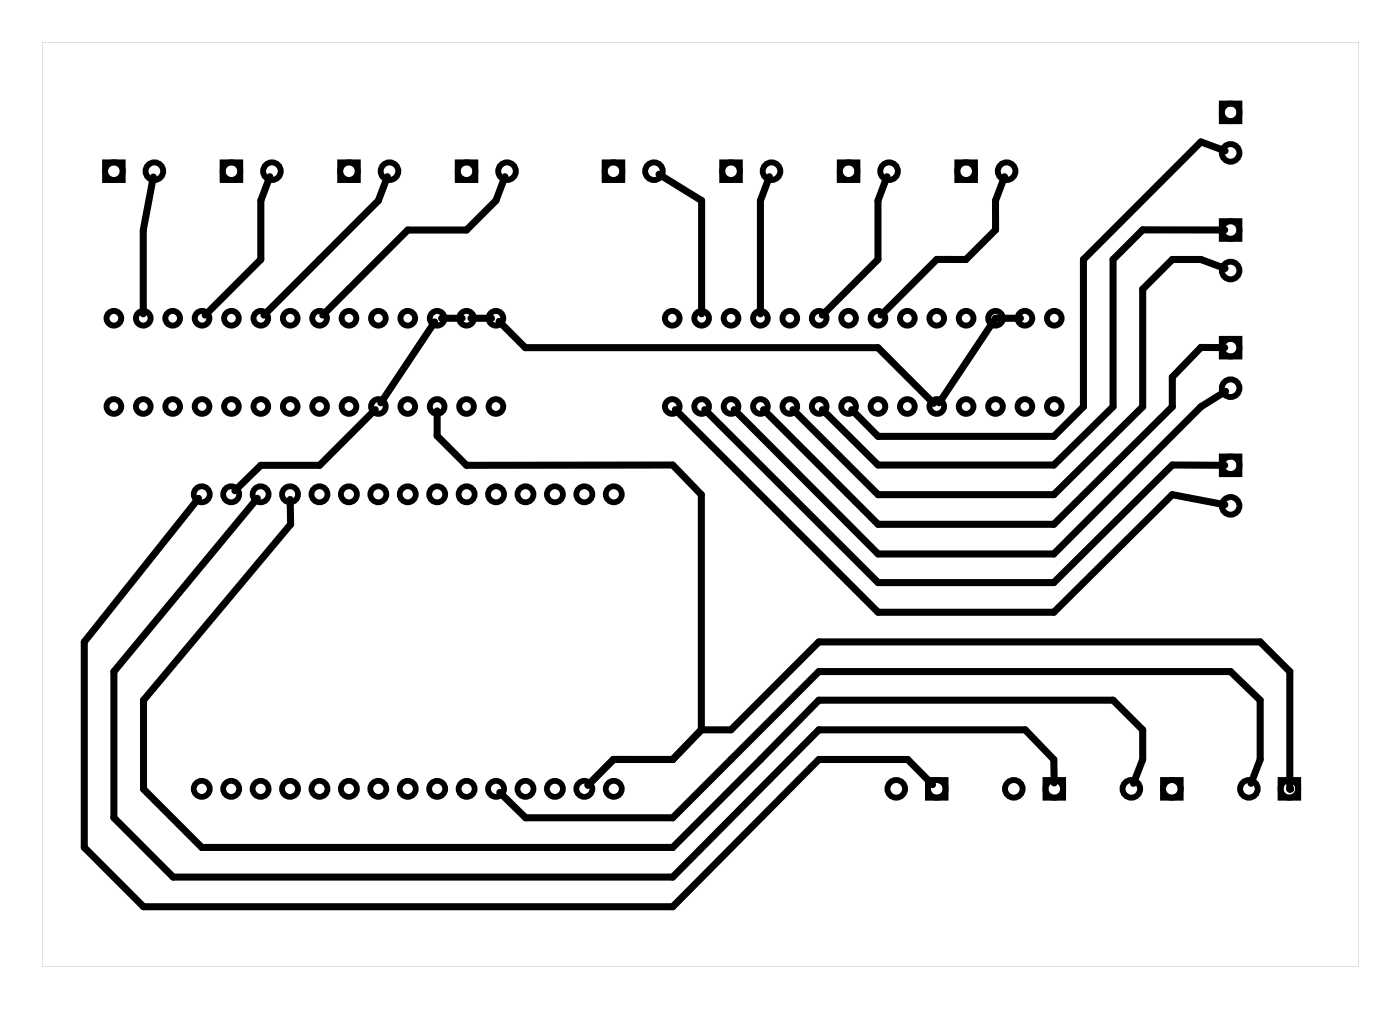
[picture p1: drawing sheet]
<svg xmlns="http://www.w3.org/2000/svg" width="121mm" height="87mm" viewBox="0 0 121 87" stroke-linecap="round" stroke-linejoin="round" font-family="sans-serif">
<g fill="#000">
<path d="M3.6 3.6h113.8v79.8h-113.8zM3.6 3.6v79.8h113.8v-79.8z"/>
<circle cx="111.5" cy="68.2" r=".3"/>
</g>
<g fill="none" stroke="#000" stroke-width=".51">
<path d="M9.1 14h1.5v1.5h-1.5zM19.2 14h1.6v1.5h-1.6zM29.4 14h1.5v1.5h-1.5zM39.6 14h1.5v1.5h-1.5zM52.3 14h1.5v1.5h-1.5zM62.4 14h1.5v1.5h-1.5zM72.6 14h1.5v1.5h-1.5zM82.7 14h1.6v1.5h-1.6zM105.6 8.9h1.5v1.6h-1.5zM105.6 19.1h1.5v1.5h-1.5zM105.6 29.3h1.5v1.5h-1.5zM105.6 39.4h1.5v1.5h-1.5z"/>
<path d="M80.2 67.4h1.5v1.5h-1.5zM90.4 67.4h1.5v1.5h-1.5zM100.5 67.4h1.5v1.5h-1.5zM110.7 67.4h1.5v1.5h-1.5z"/>
<circle cx="9.8" cy="14.8" r=".76"/>
<circle cx="13.3" cy="14.8" r=".76"/>
<circle cx="20" cy="14.8" r=".76"/>
<circle cx="23.5" cy="14.8" r=".76"/>
<circle cx="30.2" cy="14.8" r=".76"/>
<circle cx="33.7" cy="14.8" r=".76"/>
<circle cx="40.3" cy="14.8" r=".76"/>
<circle cx="43.8" cy="14.8" r=".76"/>
<circle cx="53" cy="14.8" r=".76"/>
<circle cx="56.5" cy="14.8" r=".76"/>
<circle cx="63.2" cy="14.8" r=".76"/>
<circle cx="66.7" cy="14.8" r=".76"/>
<circle cx="73.3" cy="14.8" r=".76"/>
<circle cx="76.8" cy="14.8" r=".76"/>
<circle cx="83.5" cy="14.8" r=".76"/>
<circle cx="87" cy="14.8" r=".76"/>
<circle cx="106.4" cy="13.2" r=".76"/>
<circle cx="106.4" cy="9.7" r=".76"/>
<circle cx="106.4" cy="19.9" r=".76"/>
<circle cx="9.8" cy="27.5" r=".64"/>
<circle cx="9.8" cy="35.1" r=".64"/>
<circle cx="12.4" cy="27.5" r=".64"/>
<circle cx="12.4" cy="35.1" r=".64"/>
<circle cx="14.9" cy="35.1" r=".64"/>
<circle cx="14.9" cy="27.5" r=".64"/>
<circle cx="17.5" cy="35.1" r=".64"/>
<circle cx="17.5" cy="27.5" r=".64"/>
<circle cx="20" cy="35.1" r=".64"/>
<circle cx="20" cy="27.5" r=".64"/>
<circle cx="22.5" cy="35.1" r=".64"/>
<circle cx="22.5" cy="27.5" r=".64"/>
<circle cx="25.1" cy="35.1" r=".64"/>
<circle cx="25.1" cy="27.5" r=".64"/>
<circle cx="27.6" cy="35.1" r=".64"/>
<circle cx="27.6" cy="27.5" r=".64"/>
<circle cx="30.2" cy="35.1" r=".64"/>
<circle cx="30.2" cy="27.5" r=".64"/>
<circle cx="32.7" cy="35.1" r=".64"/>
<circle cx="32.7" cy="27.5" r=".64"/>
<circle cx="35.2" cy="27.5" r=".64"/>
<circle cx="35.2" cy="35.1" r=".64"/>
<circle cx="37.8" cy="27.5" r=".64"/>
<circle cx="37.8" cy="35.1" r=".64"/>
<circle cx="40.3" cy="27.5" r=".64"/>
<circle cx="40.3" cy="35.1" r=".64"/>
<circle cx="42.9" cy="27.5" r=".64"/>
<circle cx="42.9" cy="35.1" r=".64"/>
<circle cx="58.1" cy="27.5" r=".64"/>
<circle cx="58.1" cy="35.1" r=".64"/>
<circle cx="60.6" cy="27.5" r=".64"/>
<circle cx="60.6" cy="35.1" r=".64"/>
<circle cx="63.2" cy="35.1" r=".64"/>
<circle cx="63.2" cy="27.5" r=".64"/>
<circle cx="65.7" cy="27.5" r=".64"/>
<circle cx="65.7" cy="35.1" r=".64"/>
<circle cx="68.3" cy="35.1" r=".64"/>
<circle cx="68.3" cy="27.5" r=".64"/>
<circle cx="70.8" cy="35.1" r=".64"/>
<circle cx="70.8" cy="27.5" r=".64"/>
<circle cx="73.3" cy="35.1" r=".64"/>
<circle cx="73.3" cy="27.5" r=".64"/>
<circle cx="75.9" cy="35.1" r=".64"/>
<circle cx="75.9" cy="27.5" r=".64"/>
<circle cx="78.4" cy="27.5" r=".64"/>
<circle cx="78.4" cy="35.1" r=".64"/>
<circle cx="81" cy="27.5" r=".64"/>
<circle cx="81" cy="35.1" r=".64"/>
<circle cx="83.5" cy="27.5" r=".64"/>
<circle cx="83.5" cy="35.1" r=".64"/>
<circle cx="86" cy="27.5" r=".64"/>
<circle cx="86" cy="35.1" r=".64"/>
<circle cx="88.6" cy="27.5" r=".64"/>
<circle cx="88.6" cy="35.1" r=".64"/>
<circle cx="91.1" cy="27.5" r=".64"/>
<circle cx="91.1" cy="35.1" r=".64"/>
<circle cx="106.4" cy="23.4" r=".76"/>
<circle cx="106.4" cy="33.5" r=".76"/>
<circle cx="106.4" cy="30" r=".76"/>
<circle cx="106.4" cy="43.7" r=".76"/>
<circle cx="106.4" cy="40.2" r=".76"/>
<circle cx="77.5" cy="68.1" r=".76"/>
<circle cx="81" cy="68.1" r=".76"/>
<circle cx="87.6" cy="68.1" r=".76"/>
<circle cx="91.1" cy="68.1" r=".76"/>
<circle cx="97.8" cy="68.1" r=".76"/>
<circle cx="101.3" cy="68.1" r=".76"/>
<circle cx="107.9" cy="68.1" r=".76"/>
<circle cx="111.4" cy="68.1" r=".76"/>
</g>
<g fill="none" stroke="#000" stroke-width=".5">
<circle cx="17.4" cy="42.7" r=".69"/>
<circle cx="20" cy="42.7" r=".69"/>
<circle cx="22.5" cy="42.7" r=".69"/>
<circle cx="25.1" cy="42.7" r=".69"/>
<circle cx="27.6" cy="42.7" r=".69"/>
<circle cx="30.2" cy="42.7" r=".69"/>
<circle cx="32.7" cy="42.7" r=".69"/>
<circle cx="35.2" cy="42.7" r=".69"/>
<circle cx="37.8" cy="42.7" r=".69"/>
<circle cx="40.3" cy="42.7" r=".69"/>
<circle cx="42.9" cy="42.7" r=".69"/>
<circle cx="45.4" cy="42.7" r=".69"/>
<circle cx="48" cy="42.7" r=".69"/>
<circle cx="50.5" cy="42.7" r=".69"/>
<circle cx="53" cy="42.7" r=".69"/>
<circle cx="17.4" cy="68.1" r=".69"/>
<circle cx="20" cy="68.1" r=".69"/>
<circle cx="22.5" cy="68.1" r=".69"/>
<circle cx="25.1" cy="68.1" r=".69"/>
<circle cx="27.6" cy="68.1" r=".69"/>
<circle cx="30.2" cy="68.1" r=".69"/>
<circle cx="32.7" cy="68.1" r=".69"/>
<circle cx="35.2" cy="68.1" r=".69"/>
<circle cx="37.8" cy="68.1" r=".69"/>
<circle cx="40.3" cy="68.1" r=".69"/>
<circle cx="42.9" cy="68.1" r=".69"/>
<circle cx="45.4" cy="68.1" r=".69"/>
<circle cx="48" cy="68.1" r=".69"/>
<circle cx="50.5" cy="68.1" r=".69"/>
<circle cx="53" cy="68.1" r=".69"/>
</g>
<g fill="none" stroke="#000" stroke-width=".61">
<path d="M13.2 15.3l-.8 4.6v7.2M23.3 15.3l-.8 2v5.1l-4.8 4.8M33.5 15.3l-.8 2-9.9 9.9M43.6 15.3l-.7 2-2.6 2.6h-5.1l-7.3 7.3M57 15.1l3.6 2.2v9.8M66.5 15.3l-.8 2v9.8M76.7 15.3l-.8 2v5.1l-4.8 4.8M86.8 15.3l-.8 2v2.5l-2.5 2.6h-2.5l-4.8 4.8M105.9 19.9l-7.1-.1-2.6 2.6v12.7l-5.1 5.1h-15.2l-4.8-4.8M105.9 13l-2.1-.7-10.2 10.1v12.7l-2.5 2.6h-15.2l-2.3-2.3M32.4 35.4l-4.8 4.8h-5.1l-2.2 2.2M37.6 27.8l-4.7 7"/>
<path d="M37.8 35.5v2.1l2.5 2.6h17.8l2.5 2.5v20.3M38.2 27.5h1.7M40.7 27.5h1.8M43.1 27.8l2.3 2.2h30.5l4.8 4.8M58.4 35.4l17.5 17.5h15.2l10.2-10.2 4.6 .9M60.9 35.4l15 14.9h15.2l10.2-10.1h4.6M88.2 27.5h-2.2l-4.8 7.3M105.9 30h-2.1l-2.5 2.6v2.5l-10.2 10.2h-15.2l-9.9-9.9M105.9 23.2l-2.1-.8h-2.5l-2.5 2.6v10.1l-7.7 7.6h-15.2l-7.4-7.3M105.9 33.8l-2.1 1.3-12.7 12.7h-15.2l-12.4-12.4M17.2 43l-9.9 12.4v17.8l5.1 5.1h45.7l12.7-12.7h7.7l2.1 2.2M22.2 43l-12.4 15v12.6l5.2 5.1h43.1l12.7-12.7h17.8l2.5 2.6v2"/>
<path d="M25.1 43.1v2.2l-12.7 15.2v7.7l5 5h40.7l12.7-12.7h25.4l2.6 2.5v2.6l-.8 2.1M60.6 63l-2.5 2.6h-5.1l-2.2 2.2M60.6 63h2.6l7.6-7.6h38.1l2.6 2.6v10.2M108.1 67.7l.8-2.1v-5.1l-2.5-2.5h-35.6l-12.7 12.6h-12.7l-2.2-2.2"/>
</g>
</svg>
